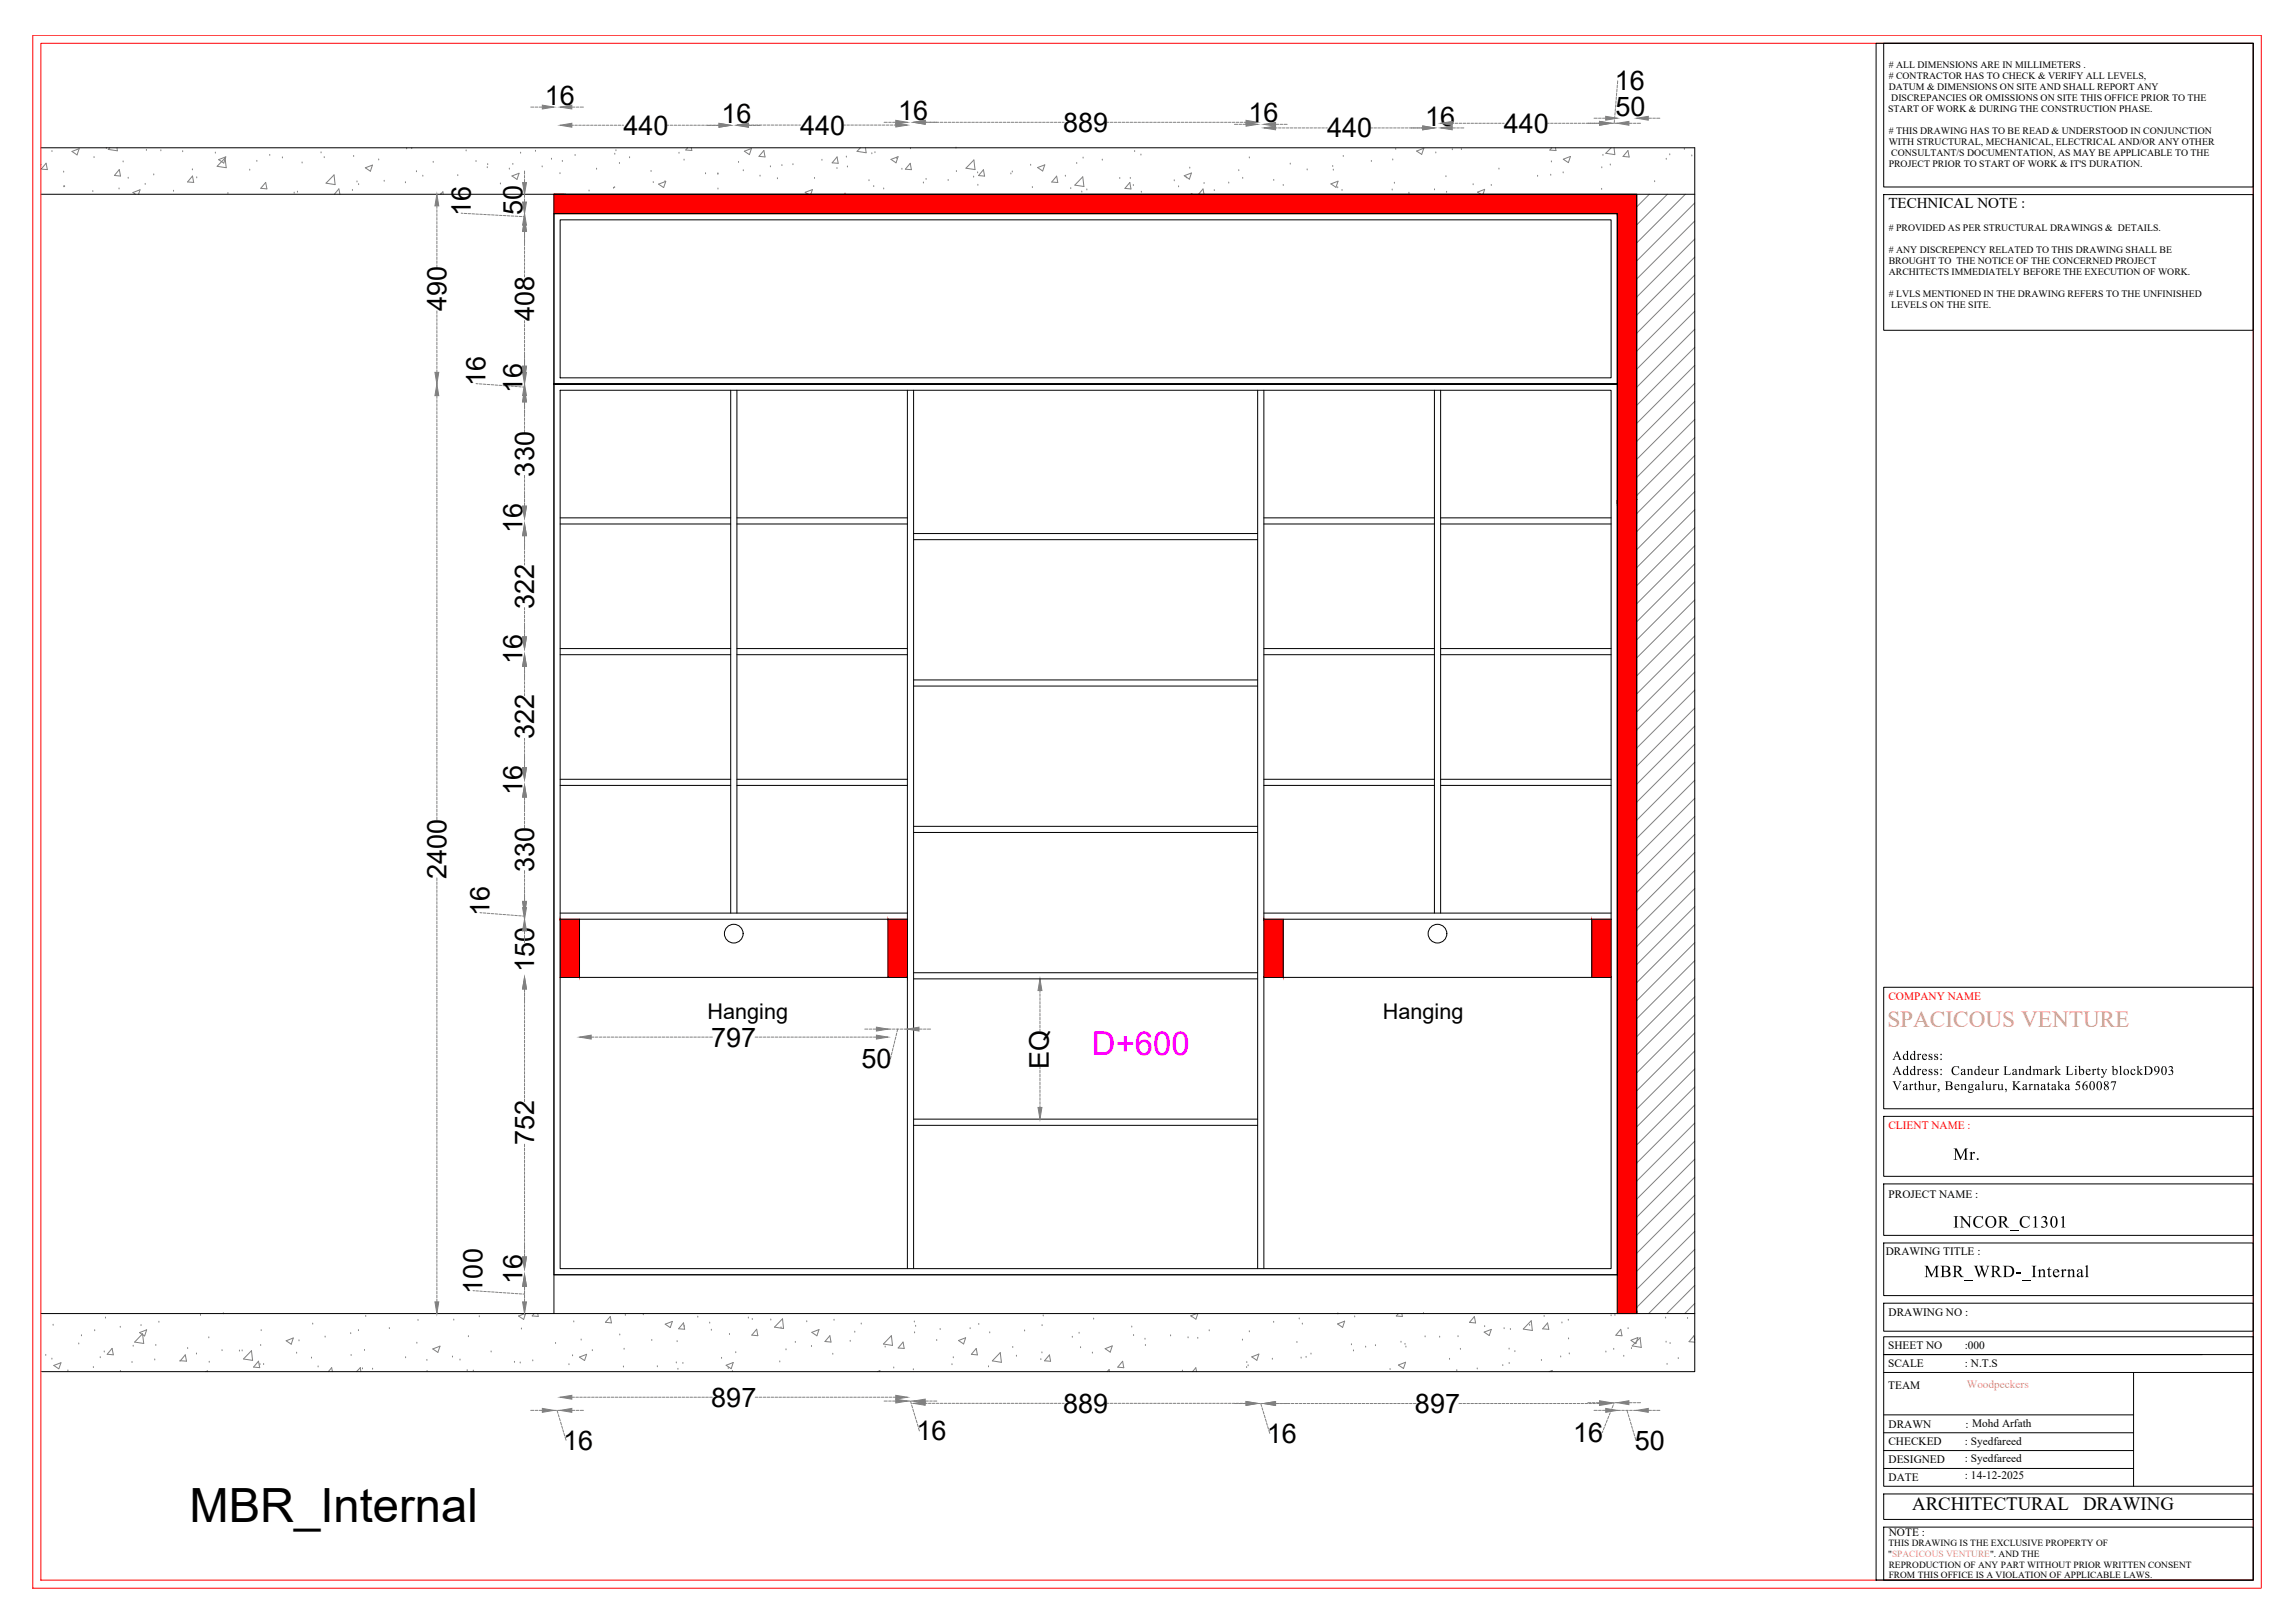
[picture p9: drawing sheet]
<svg xmlns="http://www.w3.org/2000/svg" width="1189mm" height="841mm" viewBox="0 0 1189 841" stroke-linecap="round" stroke-linejoin="round" font-family="sans-serif">
<defs><g id="words">
<text font-size="24.5" x="98" y="789">MBR_Internal</text>
<text font-size="17" fill="#f0f" x="566" y="547">D+600</text>
<g font-size="14">
<text x="837" y="47">16</text>
<text x="282" y="54">16</text>
<text x="374" y="64">16</text>
<text x="465" y="62">16</text>
<text x="647" y="63">16</text>
<text x="739" y="65">16</text>
<text x="837" y="60">50</text>
<text x="323" y="70">440</text>
<text x="415" y="70">440</text>
<text x="551" y="68">889</text>
<text x="688" y="71">440</text>
<text x="779" y="69">440</text>
<text x="244" y="112" transform="rotate(-90 244 112)">16</text>
<text x="271" y="112" transform="rotate(-90 271 112)">50</text>
<text x="231" y="161" transform="rotate(-90 231 161)">490</text>
<text x="277" y="166" transform="rotate(-90 277 166)">408</text>
<text x="252" y="200" transform="rotate(-90 252 200)">16</text>
<text x="271" y="204" transform="rotate(-90 271 204)">16</text>
<text x="277" y="247" transform="rotate(-90 277 247)">330</text>
<text x="271" y="276" transform="rotate(-90 271 276)">16</text>
<text x="277" y="315" transform="rotate(-90 277 315)">322</text>
<text x="271" y="344" transform="rotate(-90 271 344)">16</text>
<text x="277" y="383" transform="rotate(-90 277 383)">322</text>
<text x="271" y="412" transform="rotate(-90 271 412)">16</text>
<text x="231" y="455" transform="rotate(-90 231 455)">2400</text>
<text x="277" y="452" transform="rotate(-90 277 452)">330</text>
<text x="254" y="474" transform="rotate(-90 254 474)">16</text>
<text x="277" y="504" transform="rotate(-90 277 504)">150</text>
<text x="369" y="542">797</text>
<text x="446" y="554">50</text>
<text x="544" y="554" transform="rotate(-90 544 554)">EQ</text>
<text x="277" y="594" transform="rotate(-90 277 594)">752</text>
<text x="271" y="665" transform="rotate(-90 271 665)">16</text>
<text x="250" y="670" transform="rotate(-90 250 670)">100</text>
<text x="369" y="729">897</text>
<text x="551" y="732">889</text>
<text x="733" y="732">897</text>
<text x="475" y="746">16</text>
<text x="657" y="748">16</text>
<text x="815" y="747">16</text>
<text x="292" y="751">16</text>
<text x="847" y="751">50</text>
</g>
<text font-size="12" fill="#dda56e" x="978" y="532">SPACICOUS VENTURE</text>
<g font-size="11.2">
<text x="367" y="528">Hanging</text>
<text x="717" y="528">Hanging</text>
</g>
<g font-size="9.8">
<text x="991" y="783">ARCHITECTURAL</text>
<text x="1080" y="783">DRAWING</text>
</g>
<g font-size="8.9">
<text x="1012" y="601">Mr.</text>
<text x="1012" y="636">INCOR_C1301</text>
<text x="997" y="662">MBR_WRD-_Internal</text>
</g>
<text font-size="7.8" x="979" y="108">TECHNICAL NOTE :</text>
<g font-size="6.8">
<text x="981" y="549">Address:</text>
<text x="981" y="557">Address: Candeur Landmark Liberty blockD903</text>
<text x="981" y="565">Varthur, Bengaluru, Karnataka 560087</text>
</g>
<g font-size="5.9" fill="#f00">
<text x="979" y="518">COMPANY NAME</text>
<text x="979" y="585">CLIENT NAME :</text>
</g>
<g font-size="5.9">
<text x="979" y="621">PROJECT NAME :</text>
<text x="977" y="650">DRAWING TITLE :</text>
<text x="979" y="682">DRAWING NO :</text>
<text x="979" y="699">SHEET NO</text>
<text x="1018" y="699">:000</text>
<text x="979" y="708">SCALE</text>
<text x="1018" y="708">: N.T.S</text>
<text x="979" y="720">TEAM</text>
<text x="979" y="740">DRAWN</text>
<text x="1019" y="740">: Mohd Arfath</text>
<text x="979" y="749">CHECKED</text>
<text x="1018" y="749">: Syedfareed</text>
<text x="979" y="758">DESIGNED</text>
<text x="1018" y="758">: Syedfareed</text>
<text x="979" y="768">DATE</text>
<text x="1018" y="766">: 14-12-2025</text>
<text x="979" y="796">NOTE :</text>
</g>
<text font-size="5.9" fill="#dda56e" x="1019" y="719">Woodpeckers</text>
<g font-size="5.1">
<text x="979" y="35"># ALL DIMENSIONS ARE IN MILLIMETERS .</text>
<text x="979" y="41"># CONTRACTOR HAS TO CHECK &amp; VERIFY ALL LEVELS,</text>
<text x="979" y="46">DATUM &amp; DIMENSIONS ON SITE AND SHALL REPORT ANY</text>
<text x="980" y="52">DISCREPANCIES OR OMISSIONS ON SITE THIS OFFICE PRIOR TO THE</text>
<text x="979" y="58">START OF WORK &amp; DURING THE CONSTRUCTION PHASE.</text>
<text x="979" y="69"># THIS DRAWING HAS TO BE READ &amp; UNDERSTOOD IN CONJUNCTION</text>
<text x="979" y="75">WITH STRUCTURAL, MECHANICAL, ELECTRICAL AND/OR ANY OTHER</text>
<text x="980" y="81">CONSULTANT/S DOCUMENTATION, AS MAY BE APPLICABLE TO THE</text>
<text x="979" y="87">PROJECT PRIOR TO START OF WORK &amp; IT'S DURATION.</text>
<text x="979" y="120"># PROVIDED AS PER STRUCTURAL DRAWINGS &amp; DETAILS.</text>
<text x="979" y="131"># ANY DISCREPENCY RELATED TO THIS DRAWING SHALL BE</text>
<text x="979" y="137">BROUGHT TO THE NOTICE OF THE CONCERNED PROJECT</text>
<text x="979" y="142">ARCHITECTS IMMEDIATELY BEFORE THE EXECUTION OF WORK.</text>
<text x="979" y="154"># LVLS MENTIONED IN THE DRAWING REFERS TO THE UNFINISHED</text>
<text x="980" y="160">LEVELS ON THE SITE.</text>
</g>
<g font-size="4.9">
<text x="979" y="801">THIS DRAWING IS THE EXCLUSIVE PROPERTY OF</text>
<text x="979" y="807">&quot;SPACICOUS VENTURE&quot;. AND THE</text>
<text x="979" y="812">REPRODUCTION OF ANY PART WITHOUT PRIOR WRITTEN CONSENT</text>
<text x="979" y="818">FROM THIS OFFICE IS A VIOLATION OF APPLICABLE LAWS.</text>
</g>
</g></defs>
<!-- layer: 0 -->
<g fill="none" stroke="#808080" stroke-width=".52">
<path d="M275 55h2M277 55h2M279 55h2M296 55h2M299 55h1M301 55h1M837 58v2M837 56v2M837 54v2M837 52v2M838 50v2M838 48v2"/>
<path d="M838 46v1M838 44v1M838 42v1M27 79h.1M37 78l4-1-1 3zM55 77h.1M57 77h-1l5 1v-1M76 78h.1M83 78h.1M95 79h.1M112 79h.1M166 79h.1"/>
<path d="M211 77h.1M213 77h.1M242 78h.1M270 79h.1M278 78h.1M296 65h1M298 65h1M300 65h1M302 65h1M304 65h1M306 65h1M308 65h1"/>
<path d="M310 65h1M312 65h1M314 65h2M316 65h2M318 65h2M319 80h.1M319 78h.1M320 65h2M322 65h1M346 65h1M347 65h2M349 65h2"/>
<path d="M351 65h2M352 79h.1M353 65h2M355 65h2M356 77l-1 1h4l-1-1M358 65h1M360 65h1M362 65h1M364 65h1M366 65h1M367 65h1M368 65h1"/>
<path d="M369 65h1M370 65h1M371 65h2M372 65h1M386 78l3-1-1 3zM388 65h1M388 65h2M389 65h2M390 65h2M391 65h2M392 65h2M394 65h1"/>
<path d="M396 65h1M396 78v3h-3zM398 65h1M400 65h1M402 65h1M404 65h1M406 65h1M408 65h1M410 65h1M412 65h1M414 65h1M437 65h1"/>
<path d="M439 65h1M441 65h1M443 65h1M445 65h1M446 77l-2 1 5 1v-2M447 65h1M449 65h1M451 65h1M452 80h.1M453 65h2M453 79h.1M455 65h2"/>
<path d="M457 65h2M458 63h2M459 65h2M461 63h1M461 65h2M463 63h1M463 65h1M472 77h.1M479 63h8M487 63h2M489 63h2M491 63h2"/>
<path d="M493 63h2M495 77h.1M495 63h2M497 63h2M500 63h1M502 63h1M504 63h1M506 63h1M508 63h1M510 63h1M512 63h1M514 63h1"/>
<path d="M516 63h1M518 63h1M520 63h1M522 63h1M524 63h1M526 63h1M528 63h1M530 63h1M532 63h1M534 63h2M536 63h2M538 63h2"/>
<path d="M540 63h2M542 63h2M544 63h2M546 63h2M548 63h2M551 63h.1M574 63h1M575 63h2M577 63h2M580 63h1M582 63h1M584 63h1"/>
<path d="M586 63h1M588 63h1M588 79h.1M590 63h1M592 63h1M594 63h1M596 63h1M598 63h1M600 63h1M602 63h1M604 63h1M606 63h1"/>
<path d="M608 63h1M610 63h1M612 63h2M614 63h2M616 63h2M618 63h2M620 63h2M622 63h2M624 63h2M626 63h2M628 63h2M630 63h2"/>
<path d="M633 63h1M635 63h1M637 63h1M639 63h1M640 64h1M641 63h1M642 64h1M643 63h1M644 64h2M645 63h1M661 64h2M661 66h1"/>
<path d="M663 66h1M663 64h2M665 66h1M665 64h2M667 66h1M669 66h1M671 66h1M673 66h1M675 66h1M677 66h1M679 66h1M681 66h1"/>
<path d="M683 66h1M685 66h1M687 66h1M710 66h1M712 66h1M714 66h1M716 66h1M718 66h2M720 66h2M722 66h2M723 77h.1M724 66h2"/>
<path d="M726 66h2M728 66h2M730 66h7M734 78l4-1-1 3zM744 79h.1M753 66h1M753 64h.1M753 78h.1M754 64h1M755 66h1M756 64h2M757 66h2"/>
<path d="M757 78h.1M758 64h2M760 64h2M762 64h2M764 64h2M766 64h2M768 64h2M770 64h2M773 64h1M775 64h1M777 64h1M779 64h.1"/>
<path d="M802 64h1M804 64h1M804 77l-1 1h3v-1M806 64h1M808 64h1M810 64h1M812 64h1M814 64h1M816 64h1M818 64h1M820 64h1M822 64h7"/>
<path d="M826 61h2M828 61h2M831 61h1M835 77l-3 2 5 1-1-3M835 64h1M837 62v2M837 60v2M837 64h1M844 78v3h-3zM844 64h2M847 64h1M849 64h1"/>
<path d="M854 61h2M857 61h1M859 61h1M873 77h.1M21 86h.1M24 85l1 3h-4zM33 89h.1M33 97h.1M48 99h.1M49 82h.1M62 98h.1M62 88v3h-3z"/>
<path d="M64 84h.1M66 92h.1M75 96h.1M80 91h.1M90 99h.1M100 88h.1M100 91v4l-3-1zM102 92h.1M113 83l4-2-1 3zM117 82v5l-4-1zM129 88h.1M133 84h.1"/>
<path d="M138 95v3h-3zM140 81h.1M146 82h.1M154 100h.1M157 84h.1M168 82h.1M173 91l1 5-5-1zM183 99h.1M183 81h.1M185 94h.1M186 96h.1M189 87l4-1-1 3z"/>
<path d="M196 83h.1M199 94h.1M210 95h.1M216 89h.1M219 91h.1M225 84h.1M237 91h.1M247 84h.1M253 87h.1M253 85h.1M259 95h.1M264 88h.1"/>
<path d="M265 91l4-1-1 3zM266 85h.1M272 89v1M272 91v1M272 93v2M272 99v1M281 86h.1M286 83h.1M290 90h.1M291 84h.1M298 81h.1M305 99h.1"/>
<path d="M309 88h.1M318 98h.1M319 97h.1M321 85h.1M326 82h.1M337 89h.1M339 95h.1M341 95l4-1-1 3zM345 94h.1M355 83h.1M366 90h.1M372 90h.1"/>
<path d="M372 98h.1M383 84h.1M385 88h.1M394 91h.1M399 86h.1M403 93h.1M405 86h.1M411 85h.1M422 92h.1M426 83h.1M434 87h.1M434 81v4l-3-1z"/>
<path d="M439 81h.1M439 87h.1M450 94h.1M453 97h.1M458 98h.1M462 83l3-2-1 3zM465 82h.1M467 88h.1M472 85v3h-3zM479 95h.1M480 93h.1M491 94h.1"/>
<path d="M496 89h.1M505 92h.1M505 83v5l-4-1zM507 90h.1M507 96h.1M510 88v3h-3zM524 90h.1M525 89h.1M534 86h.1M535 97h.1M538 87l3-2-1 4zM548 91v4l-3-1z"/>
<path d="M552 91h.1M555 98h.1M558 85h.1M561 100h.1M561 92l1 5-5-1zM561 82h.1M563 98h.1M571 83h.1M580 92h.1M586 95v3h-3zM586 92h.1M587 96h.1"/>
<path d="M591 80h.1M591 100h.1M609 94h.1M611 97h.1M614 91l3-1-1 3zM615 92h.1M617 87h.1M624 95h.1M629 99h.1M637 95h.1M642 88h.1M644 92h.1"/>
<path d="M647 82h.1M660 93h.1M665 96h.1M669 85h.1M677 88h.1M690 95l3-1-1 3zM691 86h.1M691 88h.1M693 97h.1M696 99h.1M696 81h.1M711 84h.1"/>
<path d="M722 98h.1M722 83h.1M723 95h.1M743 98h.1M749 92h.1M750 100h.1M763 96h.1M773 96h.1M777 88h.1M797 91h.1M804 91h.1M804 84h.1"/>
<path d="M810 90h.1M810 83l4-2-1 3zM830 98h.1M830 87h.1M831 81h.1M835 86h.1M858 94h.1M864 83h.1M865 80h.1M877 81h.1M70 101l-1-1 4-2-1 3M118 100h.1"/>
<path d="M152 100h.1M173 101l3-3v3M226 107v1M226 109v1M226 111v1M226 113v1M226 115v1M226 117v1M226 119v1M228 101l2-2v2M229 101h.1M239 110l1 1"/>
<path d="M241 111h1M243 111h1M245 111h1M247 111h1M249 111h1M251 111h1M253 111h1M255 111h1M257 111l1 1M259 112h1M261 112h1M263 112h1"/>
<path d="M265 112h1M267 112h1M269 112h1M271 112h1M272 101v1M272 103v2M272 111v1M272 113v1M272 117v1M272 119v5M419 101l-2-1 4-2-1 3M438 101h.1"/>
<path d="M617 101h1M621 101l2-3 1 3M730 100h.1M767 101l-1-1 3-2v3M855 101l-7 6M864 101l-16 16M873 101l-25 25M878 105l-30 30M878 115l-30 30M226 121v1M226 123v1M226 125v1"/>
<path d="M226 127v1M226 129v1M226 131v1M226 133v1M226 135v2M226 137v2M272 124v3M272 128v1M272 130v1M272 132v1M272 134v1M272 136v1"/>
<path d="M272 138v2M878 124l-30 30M878 133l-30 30M272 140v2M272 142v2M878 143l-30 30M878 152l-30 30M226 161v1M226 163v1M226 165v1M226 167v2M226 169v2"/>
<path d="M226 171v2M226 173v2M226 175v2M226 177v2M226 179v2M272 166v1M272 168v1M272 170v1M272 172v2M272 174v2M272 176v2M272 178v2"/>
<path d="M878 161l-30 30M878 171l-30 30M878 180l-30 30M226 181v2M226 184v1M226 186v1M226 188v1M226 190v1M226 192v1M247 199h1M248 199h2M250 199h2"/>
<path d="M252 199h2M255 199h1M257 200h1M259 200h1M261 200h1M263 200h1M272 180v2M272 182v4M272 186v5M272 191v2M272 199v1M878 189l-30 30"/>
<path d="M878 199l-30 30M226 205v1M226 207v1M226 209v2M226 211v2M226 213v2M226 215v2M226 217v2M226 219v2M265 200h1M267 200h1M269 200h1"/>
<path d="M271 201h1M272 201v1M272 205v2M272 207v5M272 212v2M272 215v1M272 217v1M272 219v1M878 208l-30 30M878 217l-30 30M226 221v2M226 223v2"/>
<path d="M226 225v2M226 227v2M226 230v1M226 232v1M226 234v1M226 236v1M226 238v1M226 240v1M272 221v1M272 223v1M878 227l-30 30M878 236l-30 30"/>
<path d="M226 242v1M226 244v1M226 246v1M226 248v1M226 250v1M226 252v1M226 254v1M226 256v1M226 258v1M272 246v2M272 249v1M272 251v1"/>
<path d="M272 253v1M272 255v1M272 256v2M272 259v1M878 245l-30 31M878 255l-30 30M226 260v1M226 262v2M226 264v2M226 266v2M226 268v2M226 270v2"/>
<path d="M226 272v2M226 274v2M226 276v2M226 279v1M272 261v1M272 278v7M878 264l-30 30M878 273l-30 31M226 281v1M226 283v1M226 285v1M226 287v1"/>
<path d="M226 289v1M226 291v1M226 293v1M226 295v1M226 297v1M226 299v1M272 285v2M272 288v1M272 290v1M272 292v1M878 283l-30 30M878 292l-30 30"/>
<path d="M226 301v1M226 303v1M226 305v1M226 307v1M226 309v1M226 311v2M226 313v2M226 315v2M226 317v2M226 319v2M272 315v1M272 317v1"/>
<path d="M272 319v1M878 301l-30 31M878 311l-30 30M226 321v2M226 323v2M226 325v2M226 327v2M226 330v1M226 332v1M226 334v1M226 336v1M226 338v1"/>
<path d="M226 340v1M272 321v1M272 323v7M878 320l-30 30M878 330l-30 30M878 339l-30 30M226 342v1M226 344v1M226 346v1M226 348v1M226 350v1M226 352v1"/>
<path d="M226 354v1M226 356v1M226 358v1M272 345v8M272 353v2M272 355v2M272 357v2M272 359v2M878 348l-30 30M878 358l-30 30M226 360v1M226 362v2"/>
<path d="M226 364v2M226 366v2M226 368v2M226 370v2M226 372v2M226 374v2M226 376v2M226 378v2M878 367l-30 30M878 376l-30 30M226 380v2M226 383v1"/>
<path d="M226 385v1M226 387v1M226 389v1M226 391v1M226 393v1M226 395v1M226 397v1M226 399v1M272 383v1M272 384v2M272 386v2M272 388v2"/>
<path d="M272 391v7M878 386l-30 30M878 395l-30 30M226 401v1M226 403v1M226 405v1M226 407v1M226 409v1M226 411v1M226 413v1M226 415v2M226 417v2"/>
<path d="M226 419v2M272 413v2M272 415v2M272 417v2M272 419v2M878 404l-30 30M878 414l-30 30M226 421v2M226 423v2M272 421v2M272 423v2M272 425v2"/>
<path d="M272 427v2M878 423l-30 30M878 432l-30 30M226 455v1M226 457v1M226 459v1M272 451v2M272 453v2M272 455v2M272 457v2M272 459v2M878 442l-30 30"/>
<path d="M878 451l-30 30M226 461v1M226 463v1M226 465v2M226 467v2M226 469v2M226 471v2M226 473v2M226 475v2M226 477v2M226 479v2M249 473h1"/>
<path d="M250 473h2M252 473h2M255 473h1M257 474h1M259 474h1M261 474h1M263 474h1M265 474h1M267 474h1M269 475h1M271 475h1M272 461v2"/>
<path d="M272 463v5M272 469v1M272 473v1M272 475v1M878 460l-30 31M878 470l-30 30M878 479l-30 30M226 481v2M226 484v1M226 486v1M226 488v1M226 490v1"/>
<path d="M226 492v1M226 494v1M226 496v1M226 498v1M226 500v1M272 482v2M272 485v1M272 487v1M878 488l-30 31M878 498l-30 30M226 502v1M226 504v1"/>
<path d="M226 506v1M226 508v1M226 510v1M226 512v1M226 514v1M226 516v2M226 518v2M272 512v2M272 514v2M272 517v3M539 513v1M539 515v1"/>
<path d="M539 517v1M539 519v1M878 507l-30 30M878 517l-30 30M226 520v2M226 522v2M226 524v2M226 526v2M226 528v2M226 530v2M226 532v2M226 535v1"/>
<path d="M226 537v1M226 539v1M272 521v1M272 523v1M272 525v1M272 527v1M272 529v1M272 531v1M272 533v1M272 535v1M272 537v1M272 539v1"/>
<path d="M306 537h2M309 537h1M311 537h1M313 537h1M315 537h1M317 537h1M319 537h1M321 537h1M323 537h1M325 537h1M327 537h1M329 537h1"/>
<path d="M331 537h1M333 537h1M335 537h1M337 537h1M339 537h2M341 537h2M343 537h2M345 537h2M347 537h2M349 537h2M351 537h2M353 537h2"/>
<path d="M355 537h2M358 537h1M360 537h1M362 537h1M364 537h1M366 537h1M368 537h1M391 537h2M394 537h1M396 537h1M398 537h1M400 537h1"/>
<path d="M402 537h1M404 537h1M406 537h1M408 537h1M410 537h1M412 537h1M414 537h1M416 537h1M418 537h1M420 537h1M422 537h1M424 537h2"/>
<path d="M426 537h2M428 537h2M430 537h2M432 537h2M434 537h2M436 537h2M438 537h2M440 537h2M442 537h2M445 537h1M447 537h1M448 533h2"/>
<path d="M449 537h1M451 533h1M451 537h1M453 533h1M453 537h1M460 533h2M463 533h1M464 539l-1 2M464 537v2M465 533h1M465 535l-1 2M465 533v2"/>
<path d="M467 533h1M469 533h1M476 533h2M479 533h1M481 533h1M539 521v1M539 523v1M539 525v1M539 527v2M539 529v2M539 531v2M539 533v1"/>
<path d="M878 526l-30 30M878 535l-30 30M226 541v1M226 543v1M226 545v1M226 547v1M226 549v1M226 551v1M226 553v1M226 555v1M226 557v1M226 559v1"/>
<path d="M272 541v1M272 543v1M272 545v1M272 547v1M272 549v2M272 551v2M272 553v2M272 555v2M272 557v2M272 559v2M462 547l-1 2M462 545v2"/>
<path d="M463 543l-1 2M463 541v2M539 553v1M539 555v1M539 557v1M539 559v1M878 545l-30 30M878 554l-30 30M226 561v1M226 563v1M226 565v1M226 567v1"/>
<path d="M226 569v2M226 571v2M226 573v2M226 575v2M226 577v2M226 579v2M272 561v2M272 563v2M272 565v2M272 568v1M272 570v1M539 561v1"/>
<path d="M539 563v1M539 565v1M539 567v1M539 569v1M539 571v1M539 573v1M878 563l-30 30M878 573l-30 30M226 581v2M226 583v2M226 586v1M226 588v1"/>
<path d="M226 590v1M226 592v1M226 594v1M226 596v1M226 598v1M226 600v1M272 593v1M272 595v1M272 597v1M272 599v1M878 582l-30 30M878 591l-30 30"/>
<path d="M226 602v1M226 604v1M226 606v1M226 608v1M226 610v1M226 612v1M226 614v1M226 616v1M226 618v2M272 601v1M272 603v1M272 605v2"/>
<path d="M272 607v2M272 609v2M272 611v2M272 613v2M272 615v2M272 617v2M272 619v2M878 601l-30 30M878 610l-30 30M878 619l-30 30M226 620v2M226 622v2"/>
<path d="M226 624v2M226 626v2M226 628v2M226 630v2M226 632v2M226 634v2M226 636v2M226 639v1M272 621v2M272 623v2M272 626v1M272 628v1"/>
<path d="M272 630v1M272 632v1M272 634v1M272 636v1M272 638v1M272 640v1M878 629l-30 30M878 638l-30 30M226 641v1M226 643v1M226 645v1M226 647v1"/>
<path d="M226 649v1M226 651v1M226 653v1M226 655v1M226 657v1M226 659v1M272 642v1M272 644v3M272 648v1M272 650v1M878 647l-30 31M878 657l-24 24"/>
<path d="M226 661v1M226 663v1M226 665v1M226 667v1M226 669v1M226 671v2M226 673v2M245 669h1M247 669h1M249 669h1M251 669h1M253 669h1"/>
<path d="M255 669l1 1M257 670h1M259 670h1M261 670h1M263 670h1M265 670h1M267 670h1M269 670l1 1M271 671h1M272 667v1M272 669v1M272 671v2"/>
<path d="M272 673v2M878 666l-14 15M878 675l-5 6M28 687h.1M41 696h.1M42 692h.1M49 690h.1M55 683h.1M58 699l1 3h-3zM62 688h.1M69 698h.1M72 691l4-2-1 3z"/>
<path d="M73 687h.1M74 691v5l-4-1zM81 697h.1M82 685h.1M97 699h.1M104 682h.1M108 693h.1M115 700h.1M116 681h.1M130 700l1 5-5-1zM135 697h.1M135 690h.1"/>
<path d="M148 695l4-2-1 4zM155 695h.1M162 686h.1M169 693h.1M182 691h.1M186 690h.1M189 700h.1M190 682h.1M202 688h.1M216 696h.1M217 684h.1M224 699l4-1-1 3z"/>
<path d="M235 684h.1M243 693h.1M248 682h.1M270 689h.1M272 681l-3 1 2 2 1-3M277 681l-1 1h3v-1M288 696h.1M297 685h.1M301 694h.1M307 700h.1M316 682l1 4-3-1zM321 692h.1"/>
<path d="M323 699h.1M324 682h.1M333 681h.1M338 695h.1M345 686l3-1-1 3zM351 695h.1M354 686l1 3h-3zM355 687h.1M362 683h.1M368 686h.1M369 689h.1M378 692h.1"/>
<path d="M388 683h.1M390 684h.1M392 689l1 3h-3zM399 684h.1M405 688h.1M406 683v5h-5zM407 699h.1M412 696h.1M418 685h.1M421 698h.1M421 690l3-1-1 3zM430 692l1 3h-3z"/>
<path d="M432 684h.1M441 695h.1M443 690h.1M446 686h.1M459 698h.1M462 692l1 5-5-1zM468 695l1 4h-4zM474 685h.1M474 691h.1M475 687h.1M485 695h.1M487 689h.1"/>
<path d="M497 695l3-2-1 3zM503 689h.1M506 699l1 3h-4zM507 686h.1M513 691h.1M525 698h.1M531 690h.1M540 687h.1M541 682h.1M556 693h.1M559 691h.1M560 698h.1"/>
<path d="M567 684h.1M573 699l3-2-1 4zM587 688h.1M587 692h.1M593 694h.1M594 697h.1M607 692h.1M616 693h.1M617 682h.1M620 681l-3 1 3 2 1-3M621 694h.1M627 690h.1"/>
<path d="M644 694h.1M647 690h.1M660 685h.1M672 696h.1M673 683h.1M675 686h.1M693 686l4-1-1 3zM693 681h.1M700 697h.1M702 682h.1M708 698h.1M713 697h.1"/>
<path d="M725 681l-1 1h3l-1-1M726 696h.1M728 697h.1M729 698h.1M738 681h.1M739 693h.1M746 693h.1M756 693h.1M757 699h.1M764 682l1 4-3-1zM769 690l4-1-1 3zM769 687h.1"/>
<path d="M779 689h.1M782 699h.1M783 689h.1M789 689l5-5v5h-5M793 687h.1M800 682h.1M802 686l1 3h-4zM809 686h.1M813 684h.1M813 694h.1M835 682h.1M836 699h.1"/>
<path d="M837 682h.1M840 689l1 3h-4zM844 689h.1M845 695l4-2-1 3zM845 699h.1M850 693l1 5-5-1zM863 683h.1M863 695h.1M866 696h.1M875 683h.1M878 694v-2l-3 3h3M24 702h.1"/>
<path d="M27 704h.1M28 708l4-2-2 3zM35 710h.1M48 709h.1M52 704h.1M54 701h.1M62 711h.1M68 706h.1M80 705h.1M93 705h.1M96 702l1 3h-4zM102 702h.1"/>
<path d="M107 711l1-1-1 1M108 706h.1M124 700h.1M125 700h.1M134 705l1 4-4-1zM135 707h.1M137 707h.1M154 701h.1M161 704h.1M165 708h.1M170 711l2-2v2M182 702h.1"/>
<path d="M185 711l2-2v2M188 709h.1M193 710h.1M210 704h.1M221 705h.1M221 711h.1M234 703h.1M238 705h.1M242 710h.1M245 710h.1M255 701h.1M267 706h.1"/>
<path d="M270 706h.1M276 705h.1M295 707h.1M297 703h.1M300 703l4-1-1 3zM323 708h.1M341 708h.1M350 706h.1M351 710h.1M354 707h.1M374 704h.1M376 707l4-1-1 3z"/>
<path d="M377 709h.1M380 711h.1M381 701h.1M404 706h.1M432 702h.1M455 711l1-1v1M463 709h.1M473 710h.1M493 707h.1M494 704h.1M512 708h.1M518 701l1 5-5-1z"/>
<path d="M527 703h.1M539 705h.1M540 701h.1M544 702v3h-3zM566 701h.1M574 711l1-1v1M582 705v4l-3-1zM613 710h.1M618 711l2-2v2M646 709h.1M646 706h.1M647 708h.1"/>
<path d="M649 703l3-1-1 3zM659 704h.1M674 704h.1M677 703h.1M679 702h.1M701 700h.1M720 710h.1M725 707l3-1-1 3zM751 704h.1M755 710h.1M766 709h.1M779 708h.1"/>
<path d="M782 707h.1M785 700h.1M799 705h.1M803 711l1-1v1M809 703h.1M813 702h.1M832 701h.1M842 703h.1M864 707h.1M870 704h.1M275 731h2M277 731h2"/>
<path d="M279 731h2M287 731h1M289 731v1M289 731h1M289 733l1 1M290 735v1M291 737v1M291 739l1 1M296 724h2M296 731h2M298 724h2M299 731h1"/>
<path d="M300 724h2M301 731h1M302 724h2M305 724h1M307 724h1M309 724h1M311 724h1M313 724h1M315 724h1M317 724h1M319 724h1M321 724h1"/>
<path d="M323 724h1M325 724h1M327 724h1M329 724h1M331 724h1M333 724h1M335 724h1M337 724h2M339 724h2M341 724h2M343 724h2M345 724h2"/>
<path d="M347 724h2M349 724h2M351 724h2M353 724h2M356 724h1M358 724h1M360 724h1M362 724h1M364 724h1M366 724h1M368 724h1M391 724h2"/>
<path d="M393 724h2M396 724h1M398 724h1M400 724h1M402 724h1M404 724h1M406 724h1M408 724h1M410 724h1M412 724h1M414 724h1M416 724h1"/>
<path d="M418 724h1M420 724h1M422 724h1M424 724h1M426 724h1M428 724h2M430 724h2M432 724h2M434 724h2M436 724h2M438 724h2M440 724h2"/>
<path d="M442 724h2M444 724h2M447 724h1M449 724h1M451 724h1M453 724h1M455 724h1M457 724h1M458 726h2M459 724h1M461 726h1M461 724h1"/>
<path d="M463 726h1M463 724h1M470 726h2M472 726v2M472 726h1M472 728l1 1M473 730v1M474 732v1M474 734l1 1M475 736v1M475 738l1 1M476 740l1 1"/>
<path d="M479 726h2M479 727h1M481 727h2M482 726h1M483 727h2M484 726h1M485 727h2M487 727h2M489 727h2M491 727h2M493 727h2M495 727h2"/>
<path d="M497 727h2M500 727h1M502 727h1M504 727h1M506 727h1M508 727h1M510 727h1M512 727h1M514 727h1M516 727h1M518 727h1M520 727h1"/>
<path d="M522 727h1M524 727h1M526 727h1M528 727h1M530 727h1M532 727h1M534 727h2M536 727h2M538 727h2M540 727h2M542 727h2M544 727h2"/>
<path d="M546 727h2M548 727h2M551 727h.1M574 727h1M575 727h2M577 727h2M580 727h1M582 727h1M584 727h1M586 727h1M588 727h1M590 727h1"/>
<path d="M592 727h1M594 727h1M596 727h1M598 727h1M600 727h1M602 727h1M604 727h1M606 727h1M608 727h1M610 727h1M612 727h2M614 727h2"/>
<path d="M616 727h2M618 727h2M620 727h2M622 727h2M624 727h2M626 727h2M628 727h2M630 727h2M633 727h1M635 727h1M637 727h1M639 727h7"/>
<path d="M652 727h1M653 727l1 2M654 727h1M654 729v2M655 731v2M655 733l1 2M656 735v2M656 737l1 2M657 739v2M661 727h2M663 727h2M665 727h4"/>
<path d="M669 727h2M671 727h2M673 727h2M675 727h2M677 727h2M679 727h2M681 727h2M684 727h1M686 727h1M688 727h1M690 727h1M692 727h1"/>
<path d="M694 727h1M696 727h1M698 727h1M700 727h1M702 727h1M704 727h1M706 727h1M708 727h1M710 727h1M712 727h1M714 727h1M716 727h2"/>
<path d="M718 727h2M720 727h2M722 727h2M724 727h2M726 727h2M728 727h2M730 727h2M732 727h2M756 727h1M758 727h2M760 727h2M762 727h2"/>
<path d="M764 727h2M766 727h2M768 727h2M770 727h2M772 727h2M775 727h1M777 727h1M779 727h1M781 727h1M783 727h1M785 727h1M787 727h1"/>
<path d="M789 727h1M791 727h1M793 727h1M795 727h1M797 727h1M799 727h1M801 727h1M803 727h1M805 727h1M807 727h1M809 727h2M811 727h2"/>
<path d="M813 727h2M815 727h2M817 727h2M819 727h2M821 727h2M823 727h2M825 727h2M826 731h2M827 727h2M828 727h1M828 731h2M831 731h1"/>
<path d="M831 740v1M832 738v1M833 736l-1 1M834 734l-1 1M834 732v1M835 727h1M835 730v1M836 728v2M837 727l-1 1M837 727h1M838 731h2M840 731h2"/>
<path d="M842 731h2M843 731l1 1M844 733v1M844 727h2M844 735l1 1M845 731h1M845 737v1M846 739v1M847 727h1M847 731h1M849 727h1M854 731h2"/>
<path d="M857 731h1M859 731h1M292 741v1M292 743l1 1M293 745v1M658 741v2M831 742h-1M846 741l1 1M847 743v1M847 745l1 1"/>
</g>
<g fill="#f00" stroke="#f00" stroke-width=".52">
<path d="M287 101l561 10v-10zM287 101l561 10h-561z"/>
<path d="M838 111l10 148v-148zM838 111l10 148h-10z"/>
<path d="M838 259l10 422v-422zM838 259l10 422h-10z"/>
<path d="M825 476l10 30v-30zM825 476l10 30h-10z"/>
<path d="M655 476l10 30v-30zM655 476l10 30h-10z"/>
<path d="M460 476l10 30v-30zM460 476l10 30h-10z"/>
<path d="M290 476l10 30v-30zM290 476l10 30h-10z"/>
</g>
<g fill="none" stroke="#000" stroke-width=".52">
<path d="M21 77h857v634h-857M21 101h857M287 111h551v570M290 114h545v82h-545zM848 101v580v-580h-561v580M287 199v-88h551v88h-551h551M287 199h551v462h-551zM290 202h545v455h-545zM379 202v271M382 202v271M470 202v455M473 202v455"/>
<path d="M652 202v455M655 202v455M743 202v271M747 202v271M290 272h89M290 268h89M382 272h88M382 268h88M473 280h179M473 276h179M655 272h88M655 268h88"/>
<path d="M747 272h88M747 268h88M290 339h89M290 336h89M382 339h88M382 336h88M655 339h88M655 336h88M747 339h88M747 336h88M473 356h179M473 352h179"/>
<path d="M290 407h89M290 404h89M382 407h88M382 404h88M655 407h88M655 404h88M747 407h88M747 404h88M473 431h179M473 428h179M290 473h180M290 476h180"/>
<path d="M300 476v30M460 476v30M655 473h180M655 476h180M665 476v30M825 476v30M290 506h180M473 507h179M473 504h179M655 506h180M473 580h179M473 583h179"/>
<path d="M287 661h551M21 681h857"/>
<circle cx="380" cy="484" r="5"/>
<circle cx="745" cy="484" r="5"/>
</g>
<g fill="#808080" stroke="#808080" stroke-width=".52">
<path d="M271 651h2l-1 6z"/>
<path d="M272 506l1 6h-2z"/>
<path d="M271 470h2l-1 6z"/>
<path d="M272 476l1 6h-2z"/>
<path d="M271 467h2l-1 6z"/>
<path d="M272 407l1 6h-2z"/>
<path d="M271 398h2l-1 6z"/>
<path d="M272 339l1 6h-2z"/>
<path d="M271 330h2l-1 6z"/>
<path d="M272 272l1 6h-2z"/>
<path d="M272 202l1 6h-2z"/>
<path d="M271 193h2l-1 6z"/>
<path d="M272 199l1 6h-2z"/>
<path d="M271 190h2l-1 6z"/>
<path d="M272 114l1 6h-2z"/>
<path d="M271 105h2l-1 6z"/>
<path d="M272 111l1 6h-2z"/>
<path d="M271 95h2l-1 6z"/>
<path d="M272 661l1 6h-2z"/>
<path d="M271 675h2l-1 6z"/>
<path d="M290 724l6-1v2z"/>
<path d="M464 723l6 1-6 1z"/>
<path d="M464 725l6 1-6 1z"/>
<path d="M473 726l6-1v2z"/>
<path d="M473 727l6-1v2z"/>
<path d="M646 726l6 1-6 1z"/>
<path d="M655 727l6-1v2z"/>
<path d="M829 726l6 1-6 1z"/>
<path d="M838 727l6-1v2z"/>
<path d="M832 730l6 1-6 1z"/>
<path d="M848 731l6-1v2z"/>
<path d="M290 731l6-1v2z"/>
<path d="M281 730l6 1-6 1z"/>
<path d="M290 65l6-1v2z"/>
<path d="M373 64l6 1-6 1z"/>
<path d="M382 65l6-1v2z"/>
<path d="M464 64l6 1-6 1z"/>
<path d="M464 62l6 1-6 1z"/>
<path d="M473 63l6-1v2z"/>
<path d="M646 62l6 1-6 1z"/>
<path d="M646 63l6 1-6 1z"/>
<path d="M655 64l6-1v2z"/>
<path d="M655 66l6-1v2z"/>
<path d="M737 65l6 1-6 1z"/>
<path d="M747 66l6-1v2z"/>
<path d="M747 64l6-1v2z"/>
<path d="M829 63l6 1-6 1z"/>
<path d="M838 64l6-1v2z"/>
<path d="M832 60l6 1-6 1z"/>
<path d="M848 61l6-1v2z"/>
<path d="M290 55l6-1v2z"/>
<path d="M281 54l6 1-6 1z"/>
<path d="M300 537l6-1v2z"/>
<path d="M454 536l6 1-6 1z"/>
<path d="M454 532l6 1-6 1z"/>
<path d="M470 533l6-1v2z"/>
<path d="M538 574h2l-1 6z"/>
<path d="M539 507l1 6h-2z"/>
<path d="M226 199l1 6h-2z"/>
<path d="M225 675h2l-1 6z"/>
<path d="M225 193h2l-1 6z"/>
<path d="M226 101l1 6h-2z"/>
<path d="M271 262h2l-1 6z"/>
</g>
<!-- layer: TITLE BLOCK -->
<path d="M17 18h1155v805h-1155zM21 22h1147v797h-1147z" fill="none" stroke="#f00" stroke-width=".52"/>
<g fill="none" stroke="#000" stroke-width=".52">
<path d="M972 22h196v797h-196zM976 22h192v75h-192zM976 101h192v70h-192zM976 512h192v63h-192zM976 578h192v32h-192zM976 613h192v27h-192zM976 644h192v27h-192zM976 675h192v15h-192zM976 693h192v77h-192zM976 711h192M976 702h192M1106 711v59"/>
<path d="M976 733h130M976 752h130M976 742h130M976 774h192v13h-192zM976 761h130M976 791h192v28h-192z"/>
</g>
<g fill="#000">
<path d="M1124 553l1-1 1 1-1 1 1 1v1l-1 1h-1l2-1v-1h-2l2-1-1-1h-1zM1094 560h3l-2 5 1-4h-2zM1068 631l2-1v5v1h-2h1v-5zM1081 656h1v5l1 1h-2v-1v-4z"/>
<path d="M1117 553h1l1 1-1 2-2 1 2-1v-1h-1zM1117 553v2h1v-2z"/>
<path d="M1121 553l1-1 1 2v2l-1 1h-1l-1-1zM1121 553v3l1 1v-3v-1z"/>
<path d="M1091 561l1-1 1 1-1 1 1 1-1 2-2-1 1-1-1-1zM1091 561a.9 .9 0 0 0 1 0 .9 .9 0 0 0-1 0zM1091 564a1 1 0 0 0 2 0 1 1 0 0 0-2 0z"/>
</g>
<use href="#words"/>
</svg>
